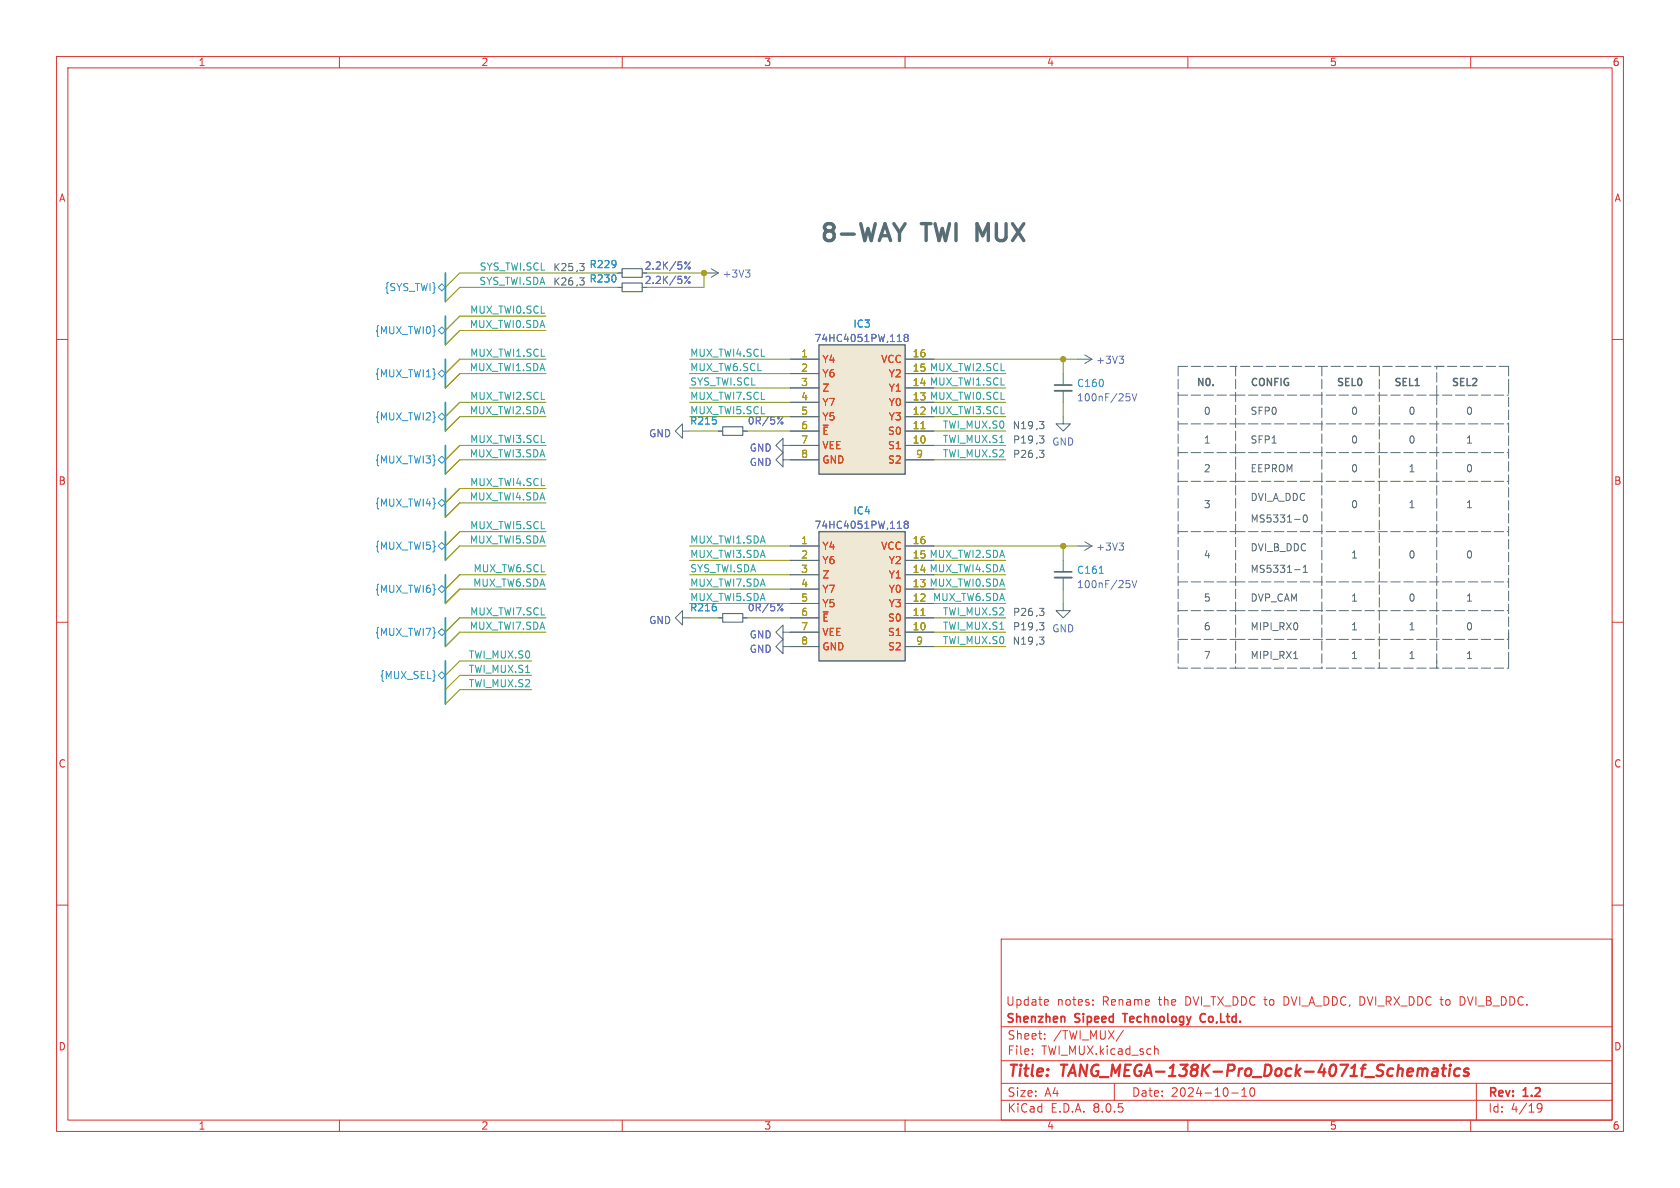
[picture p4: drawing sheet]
<svg xmlns="http://www.w3.org/2000/svg" width="297mm" height="210mm" viewBox="0 0 297 210" stroke-linecap="round" stroke-linejoin="round" font-family="sans-serif">
<defs><g id="words">
<g font-size="4.2" fill="#586e75">
<text x="144.8" y="42.9">8-WAY</text>
<text x="163.4" y="42.9">TWI</text>
<text x="174" y="42.9">MUX</text>
</g>
<g font-size="2.8" fill="#dc322f">
<text x="178" y="190.9">Title:</text>
<text x="187.7" y="190.9">TANG_MEGA-138K-Pro_Dock-4071f_Schematics</text>
</g>
<g font-size="2.1" fill="#dc322f">
<text x="177.8" y="178">Update</text>
<text x="186.8" y="178">notes:</text>
<text x="194.9" y="178">Rename</text>
<text x="205" y="178">the</text>
<text x="209.8" y="178">DVI_TX_DDC to</text>
<text x="227.5" y="178">DVI_A_DDC, DVI_RX_DDC to</text>
<text x="259.1" y="178">DVI_B_DDC.</text>
<text x="177.8" y="181.2">Shenzhen</text>
<text x="178" y="184">Sheet:</text>
<text x="186.2" y="184">/TWI_MUX/</text>
<text x="190.1" y="181.2">Sipeed</text>
<text x="199.3" y="181.2">Technology</text>
<text x="213.5" y="181.2">Co,Ltd.</text>
<text x="178" y="186.7">File:</text>
<text x="184.1" y="186.7">TWI_MUX.kicad_sch</text>
<text x="178" y="196.9">KiCad</text>
<text x="178" y="194.1">Size:</text>
<text x="184.7" y="194.1">A4</text>
<text x="185.7" y="196.9">E.D.A.</text>
<text x="193.3" y="196.9">8.0.5</text>
<text x="200" y="194.1">Date:</text>
<text x="207" y="194.1">2024-10-10</text>
<text x="263" y="194.3">Rev:</text>
<text x="263" y="196.9">Id:</text>
<text x="267.1" y="196.9">4/19</text>
<text x="269.4" y="194.3">1.2</text>
</g>
<g font-size="1.8" fill="#dc322f">
<text x="35" y="11.9">1</text>
<text x="85" y="11.9">2</text>
<text x="135" y="11.9">3</text>
<text x="185" y="11.9">4</text>
<text x="235" y="11.9">5</text>
<text x="285" y="11.9">6</text>
<text x="10.3" y="35.9">A</text>
<text x="285.3" y="35.9">A</text>
<text x="10.3" y="85.9">B</text>
<text x="285.3" y="85.9">B</text>
<text x="10.3" y="135.9">C</text>
<text x="285.3" y="135.9">C</text>
<text x="10.3" y="185.9">D</text>
<text x="285.3" y="185.9">D</text>
<text x="35" y="199.9">1</text>
<text x="85" y="199.9">2</text>
<text x="135" y="199.9">3</text>
<text x="185" y="199.9">4</text>
<text x="235" y="199.9">5</text>
<text x="285" y="199.9">6</text>
</g>
<g font-size="1.8" fill="#2aa198">
<text x="84.7" y="47.9">SYS_TWI.SCL</text>
<text x="83" y="58.1">MUX_TWI0.SDA</text>
<text x="83" y="55.5">MUX_TWI0.SCL</text>
<text x="83" y="65.7">MUX_TWI1.SDA</text>
<text x="83" y="63.2">MUX_TWI1.SCL</text>
<text x="121.9" y="65.7">MUX_TW6.SCL</text>
<text x="121.9" y="63.2">MUX_TWI4.SCL</text>
<text x="161.2" y="65.8">15 MUX_TWI2.SCL</text>
<text x="83" y="70.8">MUX_TWI2.SCL</text>
<text x="121.9" y="68.2">SYS_TWI.SCL</text>
<text x="121.9" y="70.8">MUX_TWI7.SCL</text>
<text x="161.2" y="70.9">13 MUX_TWI0.SCL</text>
<text x="161.2" y="68.3">14 MUX_TWI1.SCL</text>
<text x="83" y="73.3">MUX_TWI2.SDA</text>
<text x="121.9" y="73.3">MUX_TWI5.SCL</text>
<text x="161.2" y="73.4">12 MUX_TWI3.SCL</text>
<text x="166.6" y="75.9">TWI_MUX.S0</text>
<text x="83" y="80.9">MUX_TWI3.SDA</text>
<text x="83" y="78.4">MUX_TWI3.SCL</text>
<text x="166.6" y="78.4">TWI_MUX.S1</text>
<text x="166.6" y="80.9">TWI_MUX.S2</text>
<text x="83" y="88.6">MUX_TWI4.SDA</text>
<text x="83" y="86">MUX_TWI4.SCL</text>
<text x="83" y="93.6">MUX_TWI5.SCL</text>
<text x="83" y="96.2">MUX_TWI5.SDA</text>
<text x="83.6" y="101.3">MUX_TW6.SCL</text>
<text x="121.9" y="98.7">MUX_TWI3.SDA</text>
<text x="121.9" y="101.3">SYS_TWI.SDA</text>
<text x="121.9" y="96.2">MUX_TWI1.SDA</text>
<text x="161.2" y="101.3">14 MUX_TWI4.SDA</text>
<text x="161.2" y="98.8">15 MUX_TWI2.SDA</text>
<text x="83.6" y="103.8">MUX_TW6.SDA</text>
<text x="121.9" y="103.8">MUX_TWI7.SDA</text>
<text x="121.9" y="106.3">MUX_TWI5.SDA</text>
<text x="161.2" y="103.9">13 MUX_TWI0.SDA</text>
<text x="164.8" y="106.3">MUX_TW6.SDA</text>
<text x="83" y="111.4">MUX_TWI7.SDA</text>
<text x="83" y="108.9">MUX_TWI7.SCL</text>
<text x="166.6" y="114">TWI_MUX.S0</text>
<text x="166.6" y="111.4">TWI_MUX.S1</text>
<text x="166.6" y="108.9">TWI_MUX.S2</text>
<text x="82.8" y="116.5">TWI_MUX.S0</text>
<text x="82.8" y="119">TWI_MUX.S1</text>
<text x="82.8" y="121.6">TWI_MUX.S2</text>
</g>
<g font-size="1.8" fill="#268bd2">
<text x="104.1" y="47.6">R229</text>
<text x="67.9" y="51.7">{SYS_TWI}</text>
<text x="104.1" y="50.1">R230</text>
<text x="66.2" y="59.3">{MUX_TWI0}</text>
<text x="150.8" y="58.1">IC3</text>
<text x="66.2" y="66.9">{MUX_TWI1}</text>
<text x="190.3" y="68.6">C160</text>
<text x="66.2" y="74.5">{MUX_TWI2}</text>
<text x="121.9" y="75.2">R215</text>
<text x="66.2" y="82.1">{MUX_TWI3}</text>
<text x="66.2" y="89.8">{MUX_TWI4}</text>
<text x="150.8" y="91.1">IC4</text>
<text x="66.2" y="97.4">{MUX_TWI5}</text>
<text x="190.3" y="101.6">C161</text>
<text x="66.2" y="105">{MUX_TWI6}</text>
<text x="66.2" y="112.6">{MUX_TWI7}</text>
<text x="121.9" y="108.3">R216</text>
<text x="67" y="120.2">{MUX_SEL}</text>
</g>
<g font-size="1.8" fill="#586e75">
<text x="113.9" y="47.9">2.2K/5%</text>
<text x="84.6" y="50.5">SYS_TWI.SDA K26 ,3 R230</text>
<text x="97.7" y="48">K25 ,3 R229</text>
<text x="113.9" y="50.4">2.2K/5%</text>
<text x="211.5" y="68.3">N0.</text>
<text x="221" y="68.3">CONFIG</text>
<text x="236.2" y="68.3">SEL0</text>
<text x="246.4" y="68.3">SEL1</text>
<text x="256.5" y="68.3">SEL2</text>
<text x="178.9" y="76">N19 ,3</text>
<text x="212.7" y="73.4">0</text>
<text x="221" y="73.4">SFP0</text>
<text x="238.8" y="73.4">0</text>
<text x="248.9" y="73.4">0</text>
<text x="259.1" y="73.4">0</text>
<text x="179" y="81">P26 ,3</text>
<text x="179" y="78.5">P19 ,3</text>
<text x="212.7" y="78.5">1</text>
<text x="212.7" y="83.6">2</text>
<text x="221" y="78.5">SFP1</text>
<text x="221" y="83.6">EEPROM</text>
<text x="238.8" y="83.6">0</text>
<text x="238.8" y="78.5">0</text>
<text x="248.9" y="83.6">1</text>
<text x="248.9" y="78.5">0</text>
<text x="259.1" y="78.5">1</text>
<text x="259.1" y="83.6">0</text>
<text x="212.7" y="89.9">3</text>
<text x="221" y="88.7">DVI_A_DDC</text>
<text x="238.8" y="89.9">0</text>
<text x="248.9" y="89.9">1</text>
<text x="259.1" y="89.9">1</text>
<text x="221" y="92.5">MS5331-0</text>
<text x="212.7" y="98.8">4</text>
<text x="221" y="101.4">MS5331-1</text>
<text x="221" y="97.5">DVI_B_DDC</text>
<text x="238.8" y="98.8">1</text>
<text x="248.9" y="98.8">0</text>
<text x="259.1" y="98.8">0</text>
<text x="212.7" y="106.4">5</text>
<text x="221" y="106.4">DVP_CAM</text>
<text x="238.8" y="106.4">1</text>
<text x="248.9" y="106.4">0</text>
<text x="259.1" y="106.4">1</text>
<text x="179" y="111.5">P19 ,3</text>
<text x="179" y="109">P26 ,3</text>
<text x="212.7" y="111.5">6</text>
<text x="221" y="111.5">MIPI_RX0</text>
<text x="238.8" y="111.5">1</text>
<text x="248.9" y="111.5">1</text>
<text x="259.1" y="111.5">0</text>
<text x="178.9" y="114.1">N19 ,3</text>
<text x="212.7" y="116.6">7</text>
<text x="221" y="116.6">MIPI_RX1</text>
<text x="238.8" y="116.6">1</text>
<text x="248.9" y="116.6">1</text>
<text x="259.1" y="116.6">1</text>
</g>
<g font-size="1.8" fill="#6c71c4">
<text x="127.6" y="49.3">+3V3</text>
<text x="143.9" y="60.7">74HC4051PW,118</text>
<text x="193.7" y="64.5">+3V3</text>
<text x="190.3" y="71.2">100nF/25V</text>
<text x="114.7" y="77.5">GND</text>
<text x="132.1" y="75.2">0R/5%</text>
<text x="132.4" y="82.6">GND</text>
<text x="132.4" y="80">GND</text>
<text x="185.9" y="79">GND</text>
<text x="143.9" y="93.7">74HC4051PW,118</text>
<text x="193.7" y="97.5">+3V3</text>
<text x="190.3" y="104.2">100nF/25V</text>
<text x="114.7" y="110.5">GND</text>
<text x="132.1" y="108.3">0R/5%</text>
<text x="132.4" y="113.1">GND</text>
<text x="185.9" y="112">GND</text>
<text x="132.4" y="115.6">GND</text>
</g>
<g font-size="1.8" fill="#b58900">
<text x="141.5" y="63.2">1</text>
<text x="141.5" y="65.8">2</text>
<text x="161.2" y="63.2">16</text>
<text x="161.2" y="65.8">15</text>
<text x="141.5" y="68.3">3</text>
<text x="141.5" y="70.9">4</text>
<text x="161.2" y="70.9">13</text>
<text x="161.2" y="68.3">14</text>
<text x="141.5" y="73.4">5</text>
<text x="141.5" y="75.9">6</text>
<text x="161.2" y="75.9">11</text>
<text x="161.2" y="73.4">12</text>
<text x="141.5" y="78.5">7</text>
<text x="141.5" y="81">8</text>
<text x="161.2" y="78.5">10</text>
<text x="161.9" y="81">9</text>
<text x="141.5" y="96.3">1</text>
<text x="141.5" y="98.8">2</text>
<text x="141.5" y="101.3">3</text>
<text x="161.2" y="96.3">16</text>
<text x="161.2" y="101.3">14</text>
<text x="161.2" y="98.8">15</text>
<text x="141.5" y="103.9">4</text>
<text x="141.5" y="106.4">5</text>
<text x="161.2" y="106.4">12</text>
<text x="161.2" y="103.9">13</text>
<text x="141.5" y="109">6</text>
<text x="141.5" y="111.5">7</text>
<text x="161.2" y="111.5">10</text>
<text x="161.2" y="109">11</text>
<text x="141.5" y="114">8</text>
<text x="161.9" y="114">9</text>
</g>
<g font-size="1.8" fill="#cb4b16">
<text x="145.3" y="64.4">Y4</text>
<text x="155.7" y="64.4">VCC</text>
<text x="145.3" y="66.9">Y6</text>
<text x="145.3" y="69.4">Z</text>
<text x="145.3" y="72">Y7</text>
<text x="157" y="72">Y0</text>
<text x="157" y="69.4">Y1</text>
<text x="157" y="66.9">Y2</text>
<text x="145.3" y="74.5">Y5</text>
<text x="145.3" y="77.1">~{E}</text>
<text x="156.9" y="77.1">S0</text>
<text x="157" y="74.5">Y3</text>
<text x="145.3" y="79.6">VEE</text>
<text x="145.3" y="82.1">GND</text>
<text x="156.9" y="79.6">S1</text>
<text x="156.9" y="82.1">S2</text>
<text x="145.3" y="97.4">Y4</text>
<text x="145.3" y="99.9">Y6</text>
<text x="155.7" y="97.4">VCC</text>
<text x="157" y="99.9">Y2</text>
<text x="145.3" y="102.5">Z</text>
<text x="145.3" y="105">Y7</text>
<text x="145.3" y="107.5">Y5</text>
<text x="157" y="107.5">Y3</text>
<text x="157" y="105">Y0</text>
<text x="157" y="102.5">Y1</text>
<text x="145.3" y="110.1">~{E}</text>
<text x="145.3" y="112.6">VEE</text>
<text x="156.9" y="112.6">S1</text>
<text x="156.9" y="110.1">S0</text>
<text x="145.3" y="115.2">GND</text>
<text x="156.9" y="115.2">S2</text>
</g>
</g></defs>
<g fill="none" stroke="#dc322f" stroke-width=".18">
<path d="M10 10h277v190h-277zM12 12h273v186h-273zM60 10v2M110 10v2M160 10v2M210 10v2M260 10v2M10 60h2M285 60h2M10 110h2M285 110h2M10 160h2"/>
<path d="M285 160h2M177 166h108v32h-108zM184.9 176.7l.4 .1 .1 .2-.8 .2M185.3 177.6l-.4 .1M193.2 177.6v.1M193.2 176.8v.1M258.7 176.3l-.6-.1v1.5l.6-.1M60 198v2M110 198v2M160 198v2M177 194.5h108M177 191.5h108"/>
<path d="M177 187.5h108M177 181.5h108M182.5 186.3v.1M182.5 185.5v.1M184.7 183.6v.1M184.7 182.8v.1M197 191.5v3M198.6 182.1l-1.3 1.9M204.2 185.5h.5v.9M210 198v2M217.7 193.2h1.2M219.5 193.8h.9"/>
<path d="M219.5 192.7l.5-.4v1.5M221.1 192.4l.2-.1a.81 .81 0 0 1 .6 .6 .81 .81 0 0 1-.3 .8l-.1 .1a.81 .81 0 0 1-.4-1.4zM260 198v2M261 191.5v6.5M271.7 195.4l.3-.3 .5 .1a.99 .99 0 0 1-.3 1.4h-.3M271.7 195.7l.3 .3h.3l.3-.3"/>
</g>
<path d="M253.4 189l.2-.1 .5 .1v1.2M254.2 189.4h-.7a.4 .4 0 0 0-.3 .4 .4 .4 0 0 0 .2 .4l.7-.1M254.9 188.9h.8M255.3 188.2l-.2 1.7v.2l.4 .1M256.3 188.9l-.1 1.3M256.4 188.2v.2M256.4 188.2l-.1 .1 .1 .1M256.4 188.2l.1 .1-.1 .1M258.1 189a.66 .66 0 0 0-1 .3v.5l.1 .3 .2 .1 .6-.1M259.6 189a.49 .49 0 0 0-.8 .3l.3 .2 .5 .1v.3l-.3 .3-.6-.1" fill="none" stroke="#dc322f" stroke-width=".4"/>
<path d="M188.2 179.8v.9M198.4 179.2h.9M213 179.3a.74 .74 0 0 0-.9 .5 .74 .74 0 0 0 .6 .9l.3-.1" fill="none" stroke="#dc322f" stroke-width=".3"/>
<g fill="none" stroke="#586e75" stroke-width=".18">
<path d="M109.2 50.8h.8M109.2 48.3h.8M120.6 76.2v-1.3l-1.2 1.3 1.2 1.3v-1.3h1.3M127 76.2h.8M131.3 76.2h.8M188 73.7v1.2h1.2l-1.2 1.3-1.3-1.3h1.3M188 66v2.1M188 69.1v2M190.5 63.5h2.5M191.8 62.7l1.2 .8M193 63.5l-1.2 .8M138.4 81.3v-1.3l-1.2 1.3 1.2 1.3v-1.3h1.3"/>
<path d="M188 99.1v2M120.6 109.2v-1.2l-1.2 1.2 1.2 1.3v-1.3h1.3M127 109.2h.8M131.3 109.2h.8M188 106.7v1.3h1.2l-1.2 1.2-1.3-1.2h1.3M188 102.1v2"/>
</g>
<path d="M186.4 69.1h3.1M186.4 102.1h3.1" fill="none" stroke="#586e75" stroke-width=".33"/>
<path d="M186.4 68.1h3.1M186.4 101.1h3.1" fill="none" stroke="#586e75" stroke-width=".3"/>
<g fill="none" stroke="#6c71c4" stroke-width=".18">
<path d="M122 48.8l-1 1.3M122 46.3l-1 1.3M138.4 73.7l-.9 1.3M197.8 63h.8l-.4 .4M198.4 63.4l.2 .3v.3l-.2 .2M199.1 69.6h.6M199.5 70.1l.3 .2v.3l-.3 .3M200.1 69.6l.5 1.3 .4-1.3M138.4 106.7l-.9 1.3M199.1 102.6h.6M199.5 103.1l.3 .2v.3l-.3 .3M200.1 102.6l.5 1.3 .4-1.3"/>
<circle cx="121.2" cy="46.5" r=".18"/>
<circle cx="121.2" cy="49" r=".18"/>
<circle cx="121.8" cy="47.4" r=".18"/>
<circle cx="121.8" cy="49.9" r=".18"/>
<circle cx="138.2" cy="74.8" r=".18"/>
<circle cx="138.2" cy="107.8" r=".18"/>
</g>
<path d="M194.3 101.4h.8" fill="none" stroke="#268bd2" stroke-width=".18"/>
<path d="M110 50h3.5v1.6h-3.5zM110 47.5h3.5v1.5h-3.5zM127.8 75.4h3.5v1.6h-3.5zM127.8 108.5h3.5v1.5h-3.5z" fill="none" stroke="#586e75" stroke-width=".2"/>
<path d="M144.8 61h15.2v22.8h-15.2z" fill="#eee8d5"/>
<path d="M144.8 61h15.2v22.8h-15.2z" fill="none" stroke="#586e75" stroke-width=".25"/>
<g fill="none" stroke="#586e75" stroke-width=".18">
<path d="M138.4 78.7v-1.2l-1.2 1.2 1.2 1.3v-1.3h6.4M139.7 63.5h5.1M139.7 76.2h5.1M139.7 73.7h5.1M139.7 71.1h5.1M139.7 68.6h5.1M139.7 66h5.1M160 63.5h5.1M160 78.7h5.1M160 76.2h5.1M160 73.7h5.1M160 71.1h5.1"/>
<path d="M160 68.6h5.1M160 66h5.1M139.7 81.3h5.1M160 81.3h5.1M138.4 111.8v-1.3l-1.2 1.3 1.2 1.2v-1.2h1.3M138.4 114.3v-1.3l-1.2 1.3 1.2 1.3v-1.3h1.3"/>
</g>
<path d="M162.8 75.8h.7" fill="none" stroke="#b58900" stroke-width=".18"/>
<path d="M160.1 59.7l-.3 .2 .1 .4 .2 .1h.2l.3-.3v-.2l-.3-.2M160.1 59.7l-.3-.3 .3-.3 .3 .1 .2 .1-.3 .4M160.1 59.7h.2M158.6 60.4h.8" fill="none" stroke="#6c71c4" stroke-width=".18"/>
<path d="M144.8 94h15.2v22.8h-15.2z" fill="#eee8d5"/>
<path d="M144.8 94h15.2v22.8h-15.2z" fill="none" stroke="#586e75" stroke-width=".25"/>
<g fill="none" stroke="#586e75" stroke-width=".18">
<path d="M109.2 48.3h.8M109.2 50.8h.8M124.5 48.3h2.5M125.7 47.5l1.3 .8M127 48.3l-1.3 .7M127 76.2h.8M131.3 76.2h.8M139.7 63.5h5.1M139.7 78.7h5.1M139.7 76.2h5.1M139.7 73.7h5.1M139.7 71.1h5.1"/>
<path d="M139.7 68.6h5.1M139.7 66h5.1M160 63.5h5.1M160 78.7h5.1M160 76.2h5.1M160 73.7h5.1M160 71.1h5.1M160 68.6h5.1M160 66h5.1M139.7 96.5h5.1M139.7 99.1h5.1M139.7 81.3h5.1"/>
<path d="M160 96.5h5.1M160 99.1h5.1M160 81.3h5.1M190.5 96.5h2.5M191.8 95.8l1.2 .7M193 96.5l-1.2 .8M228.9 91.8h.9M230.6 91.1l.1-.1a.68 .68 0 0 1 .4 .7 .68 .68 0 0 1-.4 .6 .84 .84 0 0 1-.1-1.2zM127 109.2h.8M131.3 109.2h.8M139.7 111.8h5.1M139.7 109.2h5.1"/>
<path d="M139.7 106.7h5.1M139.7 104.1h5.1M139.7 101.6h5.1M139.7 114.3h5.1M160 111.8h5.1M160 109.2h5.1M160 106.7h5.1M160 104.1h5.1M160 101.6h5.1M160 114.3h5.1M228.7 116.4h.7M228.9 100.7h.9"/>
<path d="M230.4 101.2h.7M230.4 100.3l.4-.4v1.3"/>
</g>
<path d="M162.8 75.8h.7M162.8 108.8h.7" fill="none" stroke="#b58900" stroke-width=".18"/>
<g fill="none" stroke="#6c71c4" stroke-width=".18">
<path d="M122 48.8l-1 1.3M122 46.3l-1 1.3M131.8 47.7h.8l-.4 .5M132.3 48.2l.3 .3v.3l-.3 .2M160.1 59.7l-.3-.3 .3-.3 .3 .1 .2 .1-.3 .4M160.1 59.7l-.3 .2 .1 .4 .2 .1h.2l.3-.3v-.2l-.3-.2M160.1 59.7h.2M138.4 73.7l-.9 1.3M158.6 60.4h.8M158.6 93.4h.8M160.1 92.7l-.3 .2 .1 .4 .2 .1h.2l.3-.2v-.3l-.3-.2M160.1 92.7l-.3-.3 .3-.3 .3 .1 .2 .2-.3 .3"/>
<path d="M160.1 92.7h.2M197.8 96h.8l-.4 .5M198.4 96.5l.2 .2v.3l-.2 .3M138.4 106.7l-.9 1.3"/>
<circle cx="121.2" cy="46.5" r=".18"/>
<circle cx="121.2" cy="49" r=".18"/>
<circle cx="121.8" cy="47.4" r=".18"/>
<circle cx="121.8" cy="49.9" r=".18"/>
<circle cx="138.2" cy="74.8" r=".18"/>
<circle cx="138.2" cy="107.8" r=".18"/>
</g>
<path d="M77.5 58.4l.6-.6 .6 .6-.6 .7zM77.5 50.8l.6-.6 .6 .6-.6 .6zM77.5 73.7l.6-.7 .6 .7-.6 .6zM77.5 66l.6-.6 .6 .6-.6 .7zM77.5 81.3l.6-.7 .6 .7-.6 .6zM77.5 96.5l.6-.6 .6 .6-.6 .7zM77.5 88.9l.6-.6 .6 .6-.6 .6zM77.5 119.4l.6-.7 .6 .7-.6 .6zM77.5 111.8l.6-.7 .6 .7-.6 .6zM77.5 104.1l.6-.6 .6 .6-.6 .7z" fill="none" stroke="#268bd2" stroke-width=".18"/>
<path d="M160 39.5l-1 1.6M173.7 41.7l-1-2.2v3" fill="none" stroke="#586e75" stroke-width=".6"/>
<g fill="none" stroke="#586e75" stroke-width=".18" stroke-dasharray="1.7 .6">
<path d="M208.3 74.9h10.1M208.3 69.9v48.2M208.3 64.8v5.1M208.3 69.9h10.1M208.3 64.8h10.1M218.4 74.9h48.3M218.4 76.2v5.1M218.4 64.8v11.4M218.4 69.9h48.3M218.4 64.8v.6M233.7 64.8v5.1M233.7 69.9v48.2"/>
<path d="M243.8 64.8v8.9M243.8 73.7v44.4M254 69.9v-5.1M254 69.9v48.2M254 64.8h1.3M266.7 64.8h-48.3M266.7 64.8v3.8M208.3 80h10.1M208.3 85.1h10.1M208.3 94h10.1M218.4 80h48.3M218.4 81.3v36.8"/>
<path d="M218.4 85.1h48.3M218.4 94h48.3M208.3 113h10.1M208.3 118.1h10.1M208.3 108h10.1M208.3 102.9h10.1M218.4 102.9h48.3M218.4 118.1h48.3M218.4 113h48.3M218.4 108h48.3M254 116.8v1.3M266.7 113v-44.4"/>
<path d="M266.7 118.1v-1.3M266.7 113v-1.2M266.7 113v3.8"/>
</g>
<path d="M78.7 48.3v5M78.7 55.9v5.1M78.7 63.5v5.1M78.7 71.1v5.1M78.7 78.7v5.1M78.7 86.4v5M78.7 94v5.1M78.7 101.6v5.1M78.7 109.2v5.1M78.7 116.8v7.7" fill="none" stroke="#268bd2" stroke-width=".3"/>
<g fill="none" stroke="#859900" stroke-width=".18">
<path d="M96.5 55.9h-15.2l-2.6 2.5M96.5 58.4h-15.2l-2.6 2.6M109.2 50.8h-27.9l-2.6 2.5M109.2 48.3h-27.9l-2.6 2.5M114.3 48.3h10.2v2.5h-10.2M96.5 66h-15.2l-2.6 2.6M96.5 63.5h-15.2l-2.6 2.5M96.5 71.1h-15.2l-2.6 2.6M96.5 78.7h-15.2l-2.6 2.6M96.5 73.7h-15.2l-2.6 2.5M121.9 66h17.8M121.9 63.5h17.8"/>
<path d="M121.9 68.6h17.8M121.9 71.1h17.8M121.9 73.7h17.8M121.9 76.2h5.1M132.1 76.2h7.6M165.1 66h12.7M165.1 63.5h25.4M165.1 68.6h12.7M165.1 71.1h12.7M165.1 78.7h12.7M165.1 73.7h12.7M165.1 76.2h12.7"/>
<path d="M188 63.5v2.5M188 71.1v2.6M96.5 96.5h-15.2l-2.6 2.6M96.5 94h-15.2l-2.6 2.5M96.5 88.9h-15.2l-2.6 2.5M96.5 86.4h-15.2l-2.6 2.5M96.5 81.3h-15.2l-2.6 2.5M121.9 99.1h17.8M121.9 96.5h17.8M165.1 99.1h12.7M165.1 96.5h25.4M165.1 81.3h12.7"/>
<path d="M188 96.5v2.6M94 116.8h-12.7l-2.6 2.6M94 119.4h-12.7l-2.6 2.5M96.5 101.6h-15.2l-2.6 2.5M96.5 104.1h-15.2l-2.6 2.6M96.5 109.2h-15.2l-2.6 2.6M96.5 111.8h-15.2l-2.6 2.5M121.9 101.6h17.8M121.9 104.1h17.8M121.9 106.7h17.8M121.9 109.2h5.1M132.1 109.2h7.6"/>
<path d="M165.1 101.6h12.7M165.1 104.1h12.7M165.1 106.7h12.7M165.1 109.2h12.7M165.1 111.8h12.7M165.1 114.3h12.7M188 104.1v2.6M94 121.9h-12.7l-2.6 2.6"/>
</g>
<g fill="#859900" stroke="#859900" stroke-width=".18">
<circle cx="124.5" cy="48.3" r=".46"/>
<circle cx="188" cy="63.5" r=".46"/>
<circle cx="188" cy="96.5" r=".46"/>
</g>
<use href="#words"/>
</svg>
